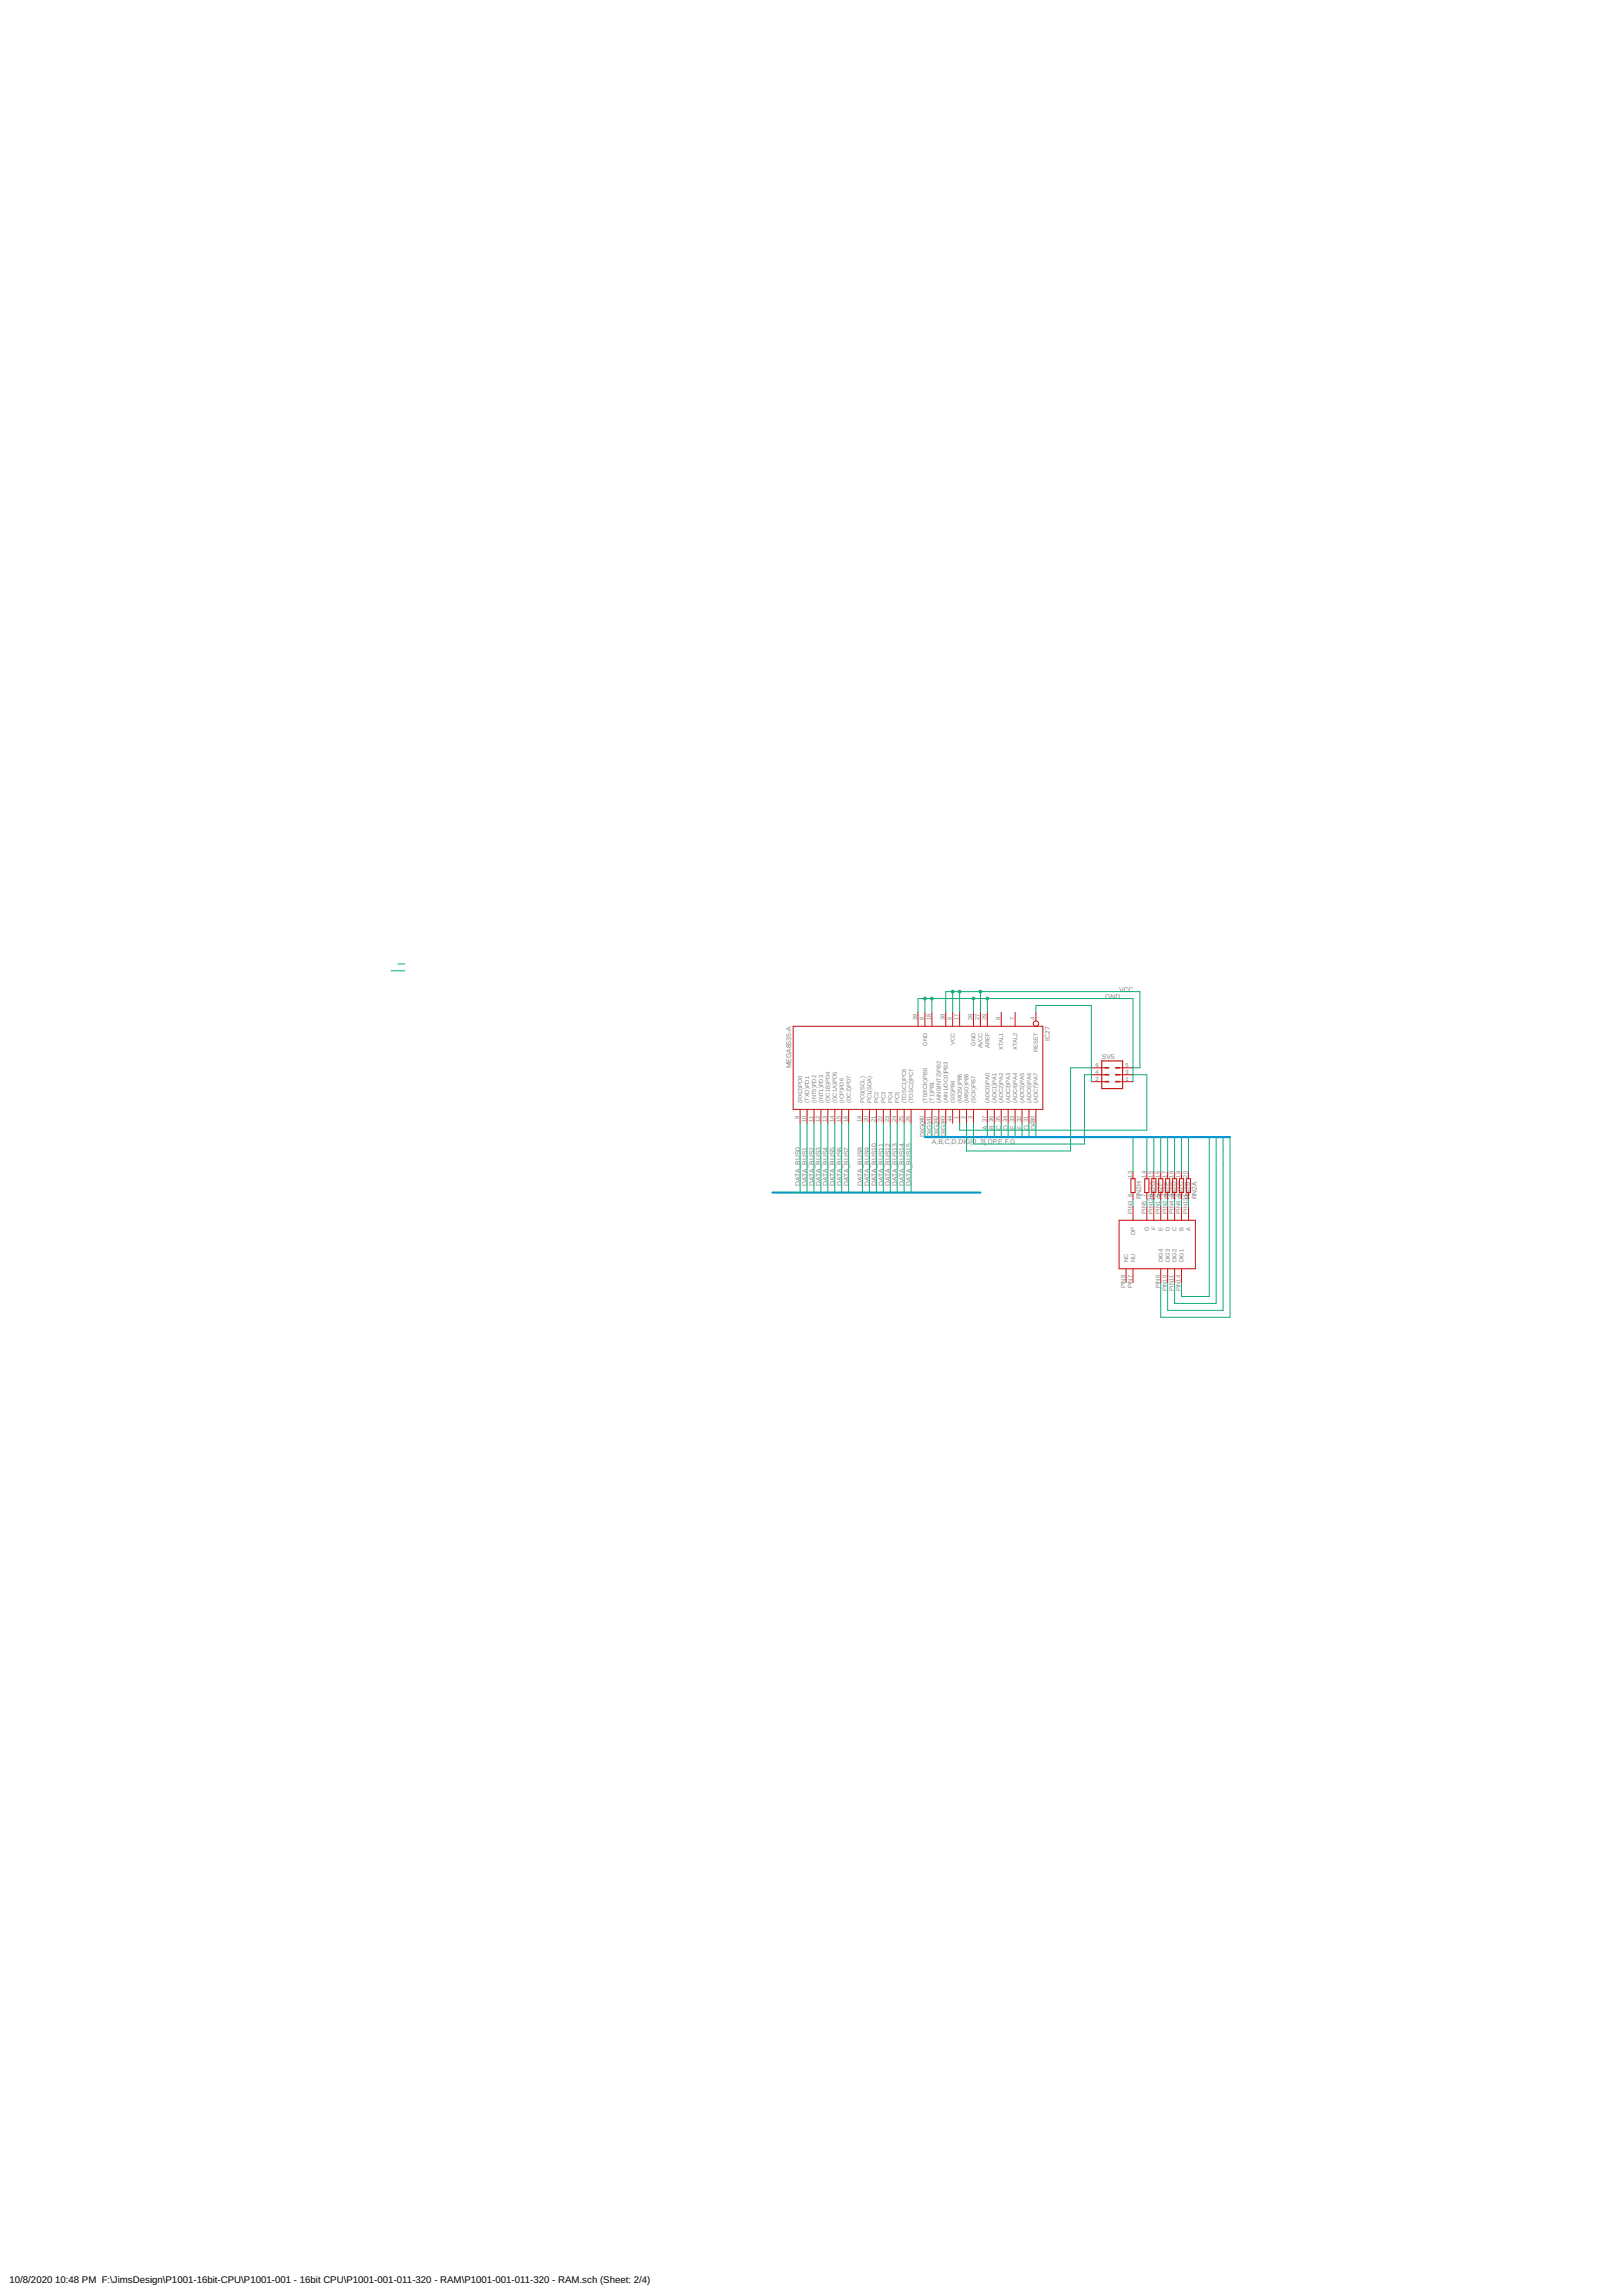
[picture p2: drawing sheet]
<svg xmlns="http://www.w3.org/2000/svg" width="594mm" height="841mm" viewBox="0 0 594 841" stroke-linecap="round" stroke-linejoin="round" font-family="sans-serif">
<defs><g id="words">
<g font-size="3.5">
<text x="3.5" y="836.5">10/8/2020</text>
<text x="20.2" y="836.5">10:48 PM F:\JimsDesign\P1001-16bit-CPU\P1001-001 - 16bit CPU\P1001-001-011-320 - RAM\P1001-001-011-320 - RAM.sch (Sheet: 2/4)</text>
</g>
<g font-size="2.5" fill="#808080">
<text x="404.8" y="365.9">GND</text>
<text x="409.9" y="363.4">VCC</text>
<text x="384.5" y="381.4" transform="rotate(-90 384.5 381.4)">IC27</text>
<text x="403.5" y="388">SV5</text>
<text x="289.8" y="391.5" transform="rotate(-90 289.8 391.5)">MEGA8535-A</text>
<text x="338.8" y="416.7" transform="rotate(-90 338.8 416.7)">DIG0</text>
<text x="341.3" y="416.7" transform="rotate(-90 341.3 416.7)">DIG1</text>
<text x="341.3" y="419.2">A,B,C,D,DIG[0..3],DP,E,F,G</text>
<text x="343.9" y="416.7" transform="rotate(-90 343.9 416.7)">DIG2</text>
<text x="346.4" y="416.7" transform="rotate(-90 346.4 416.7)">DIG3</text>
<text x="361.6" y="414.2" transform="rotate(-90 361.6 414.2)">A</text>
<text x="364.2" y="414.2" transform="rotate(-90 364.2 414.2)">B</text>
<text x="366.7" y="414.2" transform="rotate(-90 366.7 414.2)">C</text>
<text x="369.3" y="414.2" transform="rotate(-90 369.3 414.2)">D</text>
<text x="371.8" y="414.2" transform="rotate(-90 371.8 414.2)">E</text>
<text x="374.3" y="414.2" transform="rotate(-90 374.3 414.2)">F</text>
<text x="376.9" y="414.2" transform="rotate(-90 376.9 414.2)">G</text>
<text x="379.4" y="414.2" transform="rotate(-90 379.4 414.2)">DP</text>
<text x="293.1" y="434.5" transform="rotate(-90 293.1 434.5)">DATA_BUS0</text>
<text x="295.6" y="434.5" transform="rotate(-90 295.6 434.5)">DATA_BUS1</text>
<text x="298.1" y="434.5" transform="rotate(-90 298.1 434.5)">DATA_BUS2</text>
<text x="300.7" y="434.5" transform="rotate(-90 300.7 434.5)">DATA_BUS3</text>
<text x="303.2" y="434.5" transform="rotate(-90 303.2 434.5)">DATA_BUS4</text>
<text x="305.8" y="434.5" transform="rotate(-90 305.8 434.5)">DATA_BUS5</text>
<text x="308.3" y="434.5" transform="rotate(-90 308.3 434.5)">DATA_BUS6</text>
<text x="310.8" y="434.5" transform="rotate(-90 310.8 434.5)">DATA_BUS7</text>
<text x="315.9" y="434.5" transform="rotate(-90 315.9 434.5)">DATA_BUS8</text>
<text x="318.5" y="434.5" transform="rotate(-90 318.5 434.5)">DATA_BUS9</text>
<text x="321" y="434.5" transform="rotate(-90 321 434.5)">DATA_BUS10</text>
<text x="323.5" y="434.5" transform="rotate(-90 323.5 434.5)">DATA_BUS11</text>
<text x="326.1" y="434.5" transform="rotate(-90 326.1 434.5)">DATA_BUS12</text>
<text x="328.6" y="434.5" transform="rotate(-90 328.6 434.5)">DATA_BUS13</text>
<text x="331.2" y="434.5" transform="rotate(-90 331.2 434.5)">DATA_BUS14</text>
<text x="333.7" y="434.5" transform="rotate(-90 333.7 434.5)">DATA_BUS15</text>
<text x="418" y="439.6" transform="rotate(-90 418 439.6)">RN2H</text>
<text x="423.1" y="439.6" transform="rotate(-90 423.1 439.6)">RN2G</text>
<text x="425.6" y="439.6" transform="rotate(-90 425.6 439.6)">RN2F</text>
<text x="428.2" y="439.6" transform="rotate(-90 428.2 439.6)">RN2E</text>
<text x="430.7" y="439.6" transform="rotate(-90 430.7 439.6)">RN2D</text>
<text x="433.3" y="439.6" transform="rotate(-90 433.3 439.6)">RN2C</text>
<text x="435.8" y="439.6" transform="rotate(-90 435.8 439.6)">RN2B</text>
<text x="438.3" y="439.6" transform="rotate(-90 438.3 439.6)">RN2A</text>
</g>
<g font-size="2.1" fill="#808080">
<text x="335.9" y="373.7" transform="rotate(-90 335.9 373.7)">39</text>
<text x="338.4" y="373.7" transform="rotate(-90 338.4 373.7)">6</text>
<text x="341" y="373.7" transform="rotate(-90 341 373.7)">18</text>
<text x="346" y="373.7" transform="rotate(-90 346 373.7)">38</text>
<text x="348.6" y="373.7" transform="rotate(-90 348.6 373.7)">5</text>
<text x="351.1" y="373.7" transform="rotate(-90 351.1 373.7)">17</text>
<text x="356.2" y="373.7" transform="rotate(-90 356.2 373.7)">28</text>
<text x="358.7" y="373.7" transform="rotate(-90 358.7 373.7)">27</text>
<text x="361.3" y="373.7" transform="rotate(-90 361.3 373.7)">29</text>
<text x="366.4" y="373.7" transform="rotate(-90 366.4 373.7)">8</text>
<text x="371.4" y="373.7" transform="rotate(-90 371.4 373.7)">7</text>
<text x="379.1" y="373.7" transform="rotate(-90 379.1 373.7)">4</text>
<text x="339.5" y="383.2" transform="rotate(-90 339.5 383.2)">GND</text>
<text x="349.7" y="382.9" transform="rotate(-90 349.7 382.9)">VCC</text>
<text x="357.3" y="383.2" transform="rotate(-90 357.3 383.2)">GND</text>
<text x="359.9" y="384.2" transform="rotate(-90 359.9 384.2)">AVCC</text>
<text x="362.4" y="384.1" transform="rotate(-90 362.4 384.1)">AREF</text>
<text x="367.5" y="384.8" transform="rotate(-90 367.5 384.8)">XTAL1</text>
<text x="372.6" y="384.8" transform="rotate(-90 372.6 384.8)">XTAL2</text>
<text x="380.2" y="385.5" transform="rotate(-90 380.2 385.5)">RESET</text>
<text x="401.3" y="393.5">4</text>
<text x="401.3" y="391">6</text>
<text x="412.2" y="393.5">3</text>
<text x="412.2" y="391">5</text>
<text x="401.3" y="396">2</text>
<text x="412.2" y="396">1</text>
<text x="293.8" y="404.2" transform="rotate(-90 293.8 404.2)">(RXD)PD0</text>
<text x="296.4" y="404.2" transform="rotate(-90 296.4 404.2)">(TXD)PD1</text>
<text x="298.9" y="404.2" transform="rotate(-90 298.9 404.2)">(INT0)PD2</text>
<text x="301.4" y="404.2" transform="rotate(-90 301.4 404.2)">(INT1)PD3</text>
<text x="304" y="404.2" transform="rotate(-90 304 404.2)">(OC1B)PD4</text>
<text x="306.5" y="404.2" transform="rotate(-90 306.5 404.2)">(OC1A)PD5</text>
<text x="309.1" y="404.2" transform="rotate(-90 309.1 404.2)">(ICP)PD6</text>
<text x="311.6" y="404.2" transform="rotate(-90 311.6 404.2)">(OC2)PD7</text>
<text x="316.7" y="404.2" transform="rotate(-90 316.7 404.2)">PC0(SCL)</text>
<text x="319.2" y="404.2" transform="rotate(-90 319.2 404.2)">PC1(SDA)</text>
<text x="321.8" y="404.2" transform="rotate(-90 321.8 404.2)">PC2</text>
<text x="324.3" y="404.2" transform="rotate(-90 324.3 404.2)">PC3</text>
<text x="326.8" y="404.2" transform="rotate(-90 326.8 404.2)">PC4</text>
<text x="329.4" y="404.2" transform="rotate(-90 329.4 404.2)">PC5</text>
<text x="331.9" y="404.2" transform="rotate(-90 331.9 404.2)">(TOSC1)PC6</text>
<text x="334.5" y="404.2" transform="rotate(-90 334.5 404.2)">(TOSC2)PC7</text>
<text x="339.5" y="404.2" transform="rotate(-90 339.5 404.2)">(T0/XCK)PB0</text>
<text x="342.1" y="404.2" transform="rotate(-90 342.1 404.2)">(T1)PB1</text>
<text x="344.6" y="404.2" transform="rotate(-90 344.6 404.2)">(AIN0/INT2)PB2</text>
<text x="347.2" y="404.2" transform="rotate(-90 347.2 404.2)">(AIN1/OC0)PB3</text>
<text x="349.7" y="404.2" transform="rotate(-90 349.7 404.2)">(SS)PB4</text>
<text x="352.2" y="404.2" transform="rotate(-90 352.2 404.2)">(MOSI)PB5</text>
<text x="354.8" y="404.2" transform="rotate(-90 354.8 404.2)">(MISO)PB6</text>
<text x="357.3" y="404.2" transform="rotate(-90 357.3 404.2)">(SCK)PB7</text>
<text x="362.4" y="404.2" transform="rotate(-90 362.4 404.2)">(ADC0)PA0</text>
<text x="364.9" y="404.2" transform="rotate(-90 364.9 404.2)">(ADC1)PA1</text>
<text x="367.5" y="404.2" transform="rotate(-90 367.5 404.2)">(ADC2)PA2</text>
<text x="370" y="404.2" transform="rotate(-90 370 404.2)">(ADC3)PA3</text>
<text x="372.6" y="404.2" transform="rotate(-90 372.6 404.2)">(ADC4)PA4</text>
<text x="375.1" y="404.2" transform="rotate(-90 375.1 404.2)">(ADC5)PA5</text>
<text x="377.6" y="404.2" transform="rotate(-90 377.6 404.2)">(ADC6)PA6</text>
<text x="380.2" y="404.2" transform="rotate(-90 380.2 404.2)">(ADC7)PA7</text>
<text x="292.7" y="410.1" transform="rotate(-90 292.7 410.1)">9</text>
<text x="295.2" y="411.3" transform="rotate(-90 295.2 411.3)">10</text>
<text x="297.8" y="411.1" transform="rotate(-90 297.8 411.1)">11</text>
<text x="300.3" y="411.3" transform="rotate(-90 300.3 411.3)">12</text>
<text x="302.9" y="411.3" transform="rotate(-90 302.9 411.3)">13</text>
<text x="305.4" y="411.3" transform="rotate(-90 305.4 411.3)">14</text>
<text x="307.9" y="411.3" transform="rotate(-90 307.9 411.3)">15</text>
<text x="310.5" y="411.3" transform="rotate(-90 310.5 411.3)">16</text>
<text x="315.6" y="411.3" transform="rotate(-90 315.6 411.3)">19</text>
<text x="318.1" y="411.3" transform="rotate(-90 318.1 411.3)">20</text>
<text x="320.6" y="411.3" transform="rotate(-90 320.6 411.3)">21</text>
<text x="323.2" y="411.3" transform="rotate(-90 323.2 411.3)">22</text>
<text x="325.7" y="411.3" transform="rotate(-90 325.7 411.3)">23</text>
<text x="328.3" y="411.3" transform="rotate(-90 328.3 411.3)">24</text>
<text x="330.8" y="411.3" transform="rotate(-90 330.8 411.3)">25</text>
<text x="333.3" y="411.3" transform="rotate(-90 333.3 411.3)">26</text>
<text x="338.4" y="411.3" transform="rotate(-90 338.4 411.3)">40</text>
<text x="341" y="411.3" transform="rotate(-90 341 411.3)">41</text>
<text x="343.5" y="411.3" transform="rotate(-90 343.5 411.3)">42</text>
<text x="346" y="411.3" transform="rotate(-90 346 411.3)">43</text>
<text x="348.6" y="411.3" transform="rotate(-90 348.6 411.3)">44</text>
<text x="351.1" y="410.1" transform="rotate(-90 351.1 410.1)">1</text>
<text x="353.7" y="410.1" transform="rotate(-90 353.7 410.1)">2</text>
<text x="356.2" y="410.1" transform="rotate(-90 356.2 410.1)">3</text>
<text x="361.3" y="411.3" transform="rotate(-90 361.3 411.3)">37</text>
<text x="363.8" y="411.3" transform="rotate(-90 363.8 411.3)">36</text>
<text x="366.4" y="411.3" transform="rotate(-90 366.4 411.3)">35</text>
<text x="368.9" y="411.3" transform="rotate(-90 368.9 411.3)">34</text>
<text x="371.4" y="411.3" transform="rotate(-90 371.4 411.3)">33</text>
<text x="374" y="411.3" transform="rotate(-90 374 411.3)">32</text>
<text x="376.5" y="411.3" transform="rotate(-90 376.5 411.3)">31</text>
<text x="379.1" y="411.3" transform="rotate(-90 379.1 411.3)">30</text>
<text x="414.6" y="431.6" transform="rotate(-90 414.6 431.6)">13</text>
<text x="419.7" y="431.6" transform="rotate(-90 419.7 431.6)">14</text>
<text x="422.2" y="431.6" transform="rotate(-90 422.2 431.6)">15</text>
<text x="424.8" y="431.6" transform="rotate(-90 424.8 431.6)">16</text>
<text x="427.3" y="431.6" transform="rotate(-90 427.3 431.6)">17</text>
<text x="429.8" y="431.6" transform="rotate(-90 429.8 431.6)">18</text>
<text x="432.4" y="431.6" transform="rotate(-90 432.4 431.6)">19</text>
<text x="434.9" y="431.6" transform="rotate(-90 434.9 431.6)">20</text>
<text x="414.6" y="438.6" transform="rotate(-90 414.6 438.6)">8</text>
<text x="419.7" y="438.6" transform="rotate(-90 419.7 438.6)">7</text>
<text x="424.8" y="438.6" transform="rotate(-90 424.8 438.6)">5</text>
<text x="427.3" y="438.6" transform="rotate(-90 427.3 438.6)">4</text>
<text x="429.8" y="438.6" transform="rotate(-90 429.8 438.6)">3</text>
<text x="432.4" y="438.6" transform="rotate(-90 432.4 438.6)">2</text>
<text x="414.6" y="444.8" transform="rotate(-90 414.6 444.8)">PIN3</text>
<text x="419.7" y="444.8" transform="rotate(-90 419.7 444.8)">PIN5</text>
<text x="422.2" y="444.8" transform="rotate(-90 422.2 444.8)">PIN126</text>
<text x="424.8" y="444.8" transform="rotate(-90 424.8 444.8)">PIN1</text>
<text x="427.3" y="444.8" transform="rotate(-90 427.3 444.8)">PIN2</text>
<text x="429.8" y="444.8" transform="rotate(-90 429.8 444.8)">PIN4</text>
<text x="432.4" y="444.8" transform="rotate(-90 432.4 444.8)">PIN9</text>
<text x="434.9" y="444.8" transform="rotate(-90 434.9 444.8)">PIN131</text>
<text x="415.7" y="452.5" transform="rotate(-90 415.7 452.5)">DP</text>
<text x="420.8" y="451.2" transform="rotate(-90 420.8 451.2)">G</text>
<text x="423.3" y="450.8" transform="rotate(-90 423.3 450.8)">F</text>
<text x="425.9" y="450.9" transform="rotate(-90 425.9 450.9)">E</text>
<text x="428.4" y="451.1" transform="rotate(-90 428.4 451.1)">D</text>
<text x="431" y="451.1" transform="rotate(-90 431 451.1)">C</text>
<text x="433.5" y="450.9" transform="rotate(-90 433.5 450.9)">B</text>
<text x="436" y="450.9" transform="rotate(-90 436 450.9)">A</text>
<text x="413.2" y="462.6" transform="rotate(-90 413.2 462.6)">NC</text>
<text x="415.7" y="462.6" transform="rotate(-90 415.7 462.6)">NU</text>
<text x="425.9" y="462.6" transform="rotate(-90 425.9 462.6)">DIG4</text>
<text x="428.4" y="462.6" transform="rotate(-90 428.4 462.6)">DIG3</text>
<text x="431" y="462.6" transform="rotate(-90 431 462.6)">DIG2</text>
<text x="433.5" y="462.6" transform="rotate(-90 433.5 462.6)">DIG1</text>
<text x="412.1" y="472" transform="rotate(-90 412.1 472)">PIN8</text>
<text x="414.6" y="472" transform="rotate(-90 414.6 472)">PIN7</text>
<text x="424.8" y="472" transform="rotate(-90 424.8 472)">PIN6</text>
<text x="427.3" y="473.2" transform="rotate(-90 427.3 473.2)">PIN10</text>
<text x="429.8" y="473.1" transform="rotate(-90 429.8 473.1)">PIN11</text>
<text x="432.4" y="473.2" transform="rotate(-90 432.4 473.2)">PIN14</text>
</g>
</g></defs>
<g fill="none" stroke="#c90d0c" stroke-width=".37">
<path d="M290.5 376.1h91.5v30.4h-91.5zM336.2 371v5.1M338.8 371v5.1M341.3 371v5.1M346.4 371v5.1M348.9 371v5.1M351.5 371v5.1M356.6 371v5.1M359.1 371v5.1M361.6 371v5.1M366.7 371v5.1M371.8 371v5.1"/>
<path d="M379.4 371v3.1M399.7 396.4h5.1M399.7 393.8h5.1M399.7 391.3h5.1M409.9 396.4h5.1M409.9 393.8h5.1M409.9 391.3h5.1M293.1 406.5v5.1M295.6 406.5v5.1M298.1 406.5v5.1M300.7 406.5v5.1M303.2 406.5v5.1"/>
<path d="M305.8 406.5v5.1M308.3 406.5v5.1M310.8 406.5v5.1M315.9 406.5v5.1M318.5 406.5v5.1M321 406.5v5.1M323.5 406.5v5.1M326.1 406.5v5.1M328.6 406.5v5.1M331.2 406.5v5.1M333.7 406.5v5.1M338.8 406.5v5.1"/>
<path d="M341.3 406.5v5.1M343.9 406.5v5.1M346.4 406.5v5.1M348.9 406.5v5.1M351.5 406.5v5.1M354 406.5v5.1M356.6 406.5v5.1M361.6 406.5v5.1M364.2 406.5v5.1M366.7 406.5v5.1M369.3 406.5v5.1M371.8 406.5v5.1"/>
<path d="M374.3 406.5v5.1M376.9 406.5v5.1M379.4 406.5v5.1M414.2 431.9h1.5v5.1h-1.5zM415 429.4v2.5M415 437v2.6M419.3 431.9h1.5v5.1h-1.5zM420.1 429.4v2.5M420.1 437v2.6M421.8 431.9h1.6v5.1h-1.6zM422.6 429.4v2.5M422.6 437v2.6"/>
<path d="M424.4 431.9h1.5v5.1h-1.5zM425.1 429.4v2.5M425.1 437v2.6M426.9 431.9h1.5v5.1h-1.5zM427.7 429.4v2.5M427.7 437v2.6M429.5 431.9h1.5v5.1h-1.5zM430.2 429.4v2.5M430.2 437v2.6M432 431.9h1.5v5.1h-1.5zM432.8 429.4v2.5M432.8 437v2.6"/>
<path d="M434.5 431.9h1.6v5.1h-1.6zM435.3 429.4v2.5M435.3 437v2.6M409.9 447.2h27.9v17.7h-27.9zM415 442.1v5.1M420.1 442.1v5.1M422.6 442.1v5.1M425.1 442.1v5.1M427.7 442.1v5.1M430.2 442.1v5.1M432.8 442.1v5.1M435.3 442.1v5.1"/>
<path d="M412.4 464.9v5.1M415 464.9v5.1M425.1 464.9v5.1M427.7 464.9v5.1M430.2 464.9v5.1M432.8 464.9v5.1"/>
<circle cx="379.4" cy="375.1" r=".99"/>
</g>
<path d="M403.5 388.8h7.7v10.1h-7.7z" fill="none" stroke="#c90d0c" stroke-width=".42"/>
<path d="M404.8 391.3h1.3M404.8 393.8h1.3M404.8 396.4h1.3M408.6 391.3h1.3M408.6 393.8h1.3M408.6 396.4h1.3" fill="none" stroke="#c90d0c" stroke-width=".61"/>
<path d="M338.8 416.7h111.7M282.9 437h76.2" fill="none" stroke="#0696d7" stroke-width=".76"/>
<g fill="none" stroke="#0dab76" stroke-width=".37">
<path d="M143.2 355.8h5.1M145.8 353.2h2.5M336.2 371v-5.1h78.8v30.5M338.8 365.9v5.1M341.3 365.9v5.1M346.4 371v-7.6h71.1v27.9h-2.5M348.9 363.4v7.6M351.5 363.4v7.6M356.6 365.9v5.1M359.1 363.4v7.6M361.6 365.9v5.1M379.4 371v-2.5h20.3v27.9"/>
<path d="M399.7 393.8h-2.5v25.4h-40.6v-7.6M399.7 391.3h-7.6v30.5h-38.1v-10.2M415 393.8h5.1v20.4h-68.6v-2.6M293.1 411.6v25.4h-2.6M295.6 411.6v25.4M298.1 411.6v25.4M300.7 411.6v25.4M303.2 411.6v25.4M305.8 411.6v25.4M308.3 411.6v25.4M310.8 411.6v25.4M315.9 411.6v25.4"/>
<path d="M318.5 411.6v25.4M321 411.6v25.4M323.5 411.6v25.4M326.1 411.6v25.4M328.6 411.6v25.4M331.2 411.6v25.4M333.7 411.6v25.4M338.8 411.6v5.1M341.3 411.6v5.1M343.9 411.6v5.1M346.4 411.6v5.1M361.6 411.6v5.1"/>
<path d="M364.2 411.6v5.1M366.7 411.6v5.1M369.3 411.6v5.1M371.8 411.6v5.1M374.3 411.6v5.1M376.9 411.6v5.1M379.4 411.6v5.1M415 416.7v12.7M420.1 416.7v12.7M422.6 416.7v12.7M425.1 416.7v12.7M427.7 416.7v12.7"/>
<path d="M430.2 416.7v12.7M432.8 416.7v12.7M435.3 416.7v12.7M442.9 416.7v58.4h-10.1v-5.1M445.4 416.7v60.9h-15.2v-7.6M448 416.7v63.5h-20.3v-10.2M450.5 416.7v66h-25.4v-12.7M415 439.6v2.5M420.1 439.6v2.5M422.6 439.6v2.5M425.1 439.6v2.5M427.7 439.6v2.5"/>
<path d="M430.2 439.6v2.5M432.8 439.6v2.5M435.3 439.6v2.5"/>
</g>
<g fill="#0dab76" stroke="#0dab76" stroke-width=".37">
<circle cx="359.1" cy="363.4" r=".51"/>
<circle cx="351.5" cy="363.4" r=".51"/>
<circle cx="348.9" cy="363.4" r=".51"/>
<circle cx="361.6" cy="365.9" r=".51"/>
<circle cx="356.6" cy="365.9" r=".51"/>
<circle cx="341.3" cy="365.9" r=".51"/>
<circle cx="338.8" cy="365.9" r=".51"/>
</g>
<use href="#words"/>
</svg>
